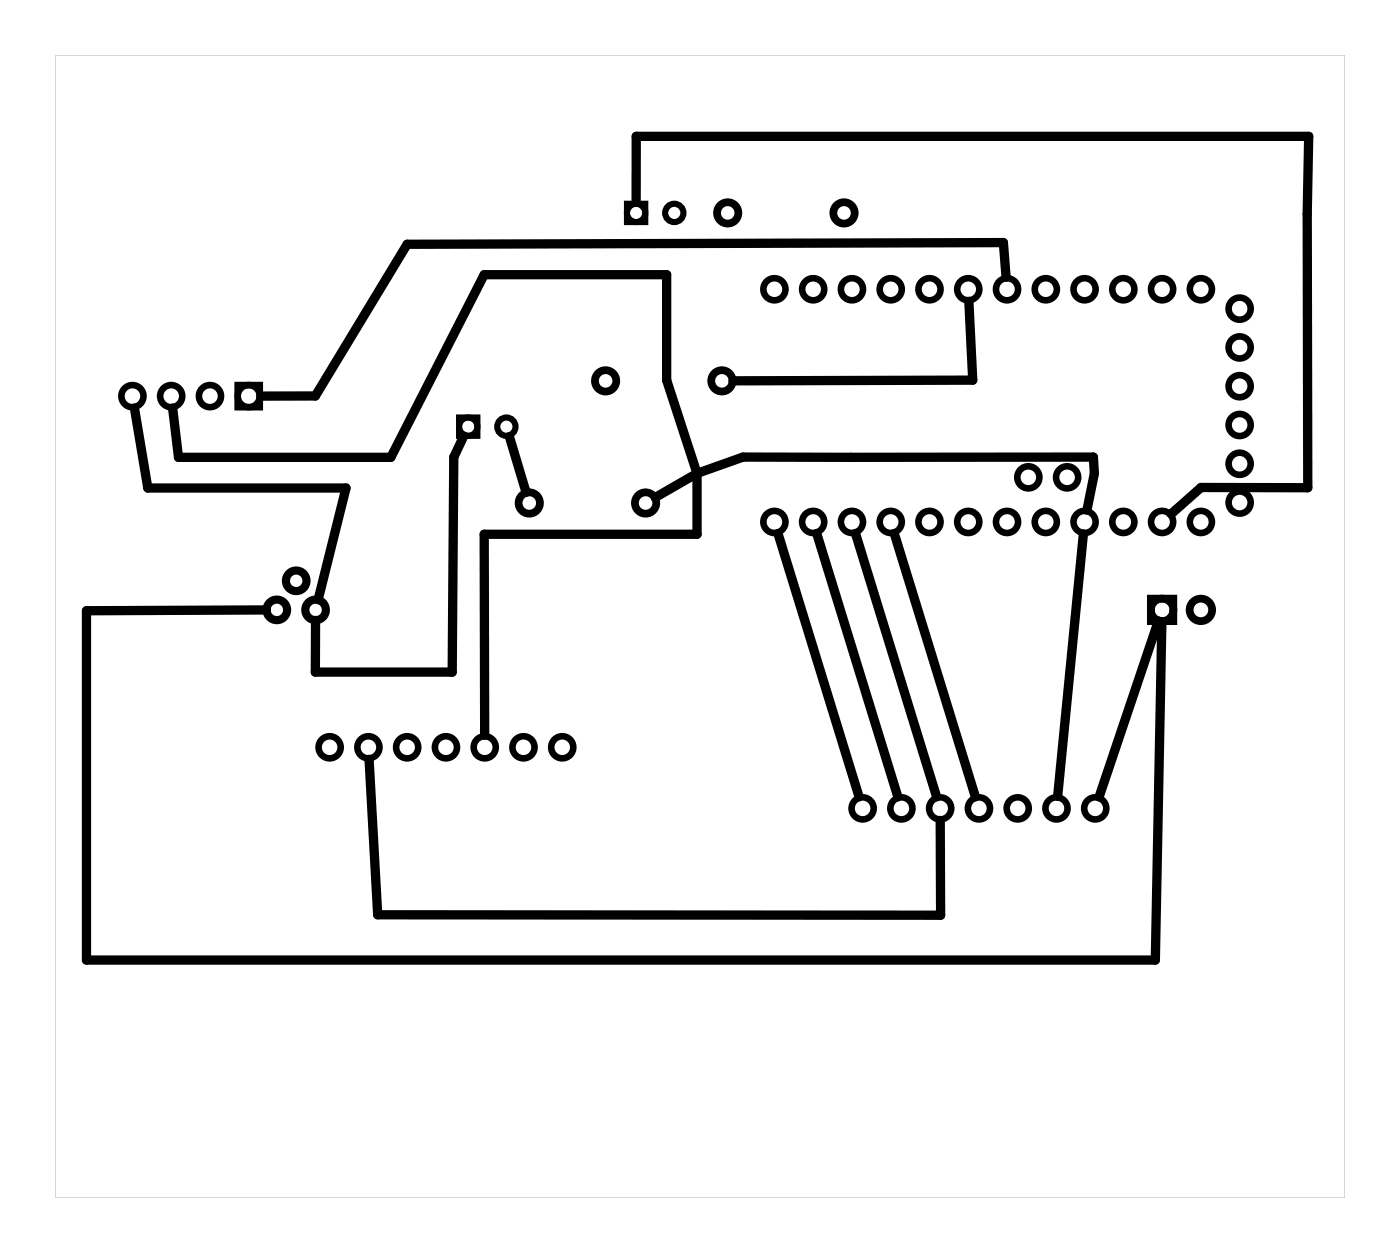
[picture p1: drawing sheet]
<svg xmlns="http://www.w3.org/2000/svg" width="92mm" height="82mm" viewBox="0 0 92 82" stroke-linecap="round" stroke-linejoin="round" font-family="sans-serif">
<path d="M3.6 3.6h84.5v74.8h-84.5zM3.6 3.6v74.8h84.5v-74.8z" fill="#000"/>
<g fill="none" stroke="#000" stroke-width=".43">
<path d="M15.6 25.2h1.4v1.5h-1.4z"/>
<circle cx="50.7" cy="18.9" r=".72"/>
<circle cx="53.3" cy="18.9" r=".72"/>
<circle cx="55.8" cy="18.9" r=".72"/>
<circle cx="58.4" cy="18.9" r=".72"/>
<circle cx="60.9" cy="18.9" r=".72"/>
<circle cx="63.4" cy="18.9" r=".72"/>
<circle cx="66" cy="18.9" r=".72"/>
<circle cx="68.5" cy="18.9" r=".72"/>
<circle cx="71.1" cy="18.9" r=".72"/>
<circle cx="73.6" cy="18.9" r=".72"/>
<circle cx="76.1" cy="18.9" r=".72"/>
<circle cx="78.7" cy="18.9" r=".72"/>
<circle cx="8.7" cy="25.9" r=".72"/>
<circle cx="11.2" cy="25.9" r=".72"/>
<circle cx="13.8" cy="25.9" r=".72"/>
<circle cx="16.3" cy="25.9" r=".72"/>
<circle cx="50.7" cy="34.2" r=".72"/>
<circle cx="53.3" cy="34.2" r=".72"/>
<circle cx="55.8" cy="34.2" r=".72"/>
<circle cx="58.4" cy="34.2" r=".72"/>
<circle cx="60.9" cy="34.2" r=".72"/>
<circle cx="63.4" cy="34.2" r=".72"/>
<circle cx="66" cy="34.2" r=".72"/>
<circle cx="67.4" cy="31.3" r=".72"/>
<circle cx="68.5" cy="34.2" r=".72"/>
<circle cx="69.9" cy="31.3" r=".72"/>
<circle cx="71.1" cy="34.2" r=".72"/>
<circle cx="73.6" cy="34.2" r=".72"/>
<circle cx="76.1" cy="34.2" r=".72"/>
<circle cx="78.7" cy="34.2" r=".72"/>
<circle cx="81.2" cy="20.2" r=".72"/>
<circle cx="81.2" cy="22.8" r=".72"/>
<circle cx="81.2" cy="30.4" r=".72"/>
<circle cx="81.2" cy="32.9" r=".72"/>
<circle cx="81.2" cy="25.3" r=".72"/>
<circle cx="81.2" cy="27.8" r=".72"/>
<circle cx="21.6" cy="48.9" r=".72"/>
<circle cx="24.1" cy="48.9" r=".72"/>
<circle cx="26.7" cy="48.9" r=".72"/>
<circle cx="29.2" cy="48.9" r=".72"/>
<circle cx="31.8" cy="48.9" r=".72"/>
<circle cx="34.3" cy="48.9" r=".72"/>
<circle cx="36.8" cy="48.9" r=".72"/>
<circle cx="56.5" cy="52.9" r=".72"/>
<circle cx="59.1" cy="52.9" r=".72"/>
<circle cx="61.6" cy="52.9" r=".72"/>
<circle cx="64.1" cy="52.9" r=".72"/>
<circle cx="66.7" cy="52.9" r=".72"/>
<circle cx="69.2" cy="52.9" r=".72"/>
<circle cx="71.8" cy="52.9" r=".72"/>
</g>
<g fill="none" stroke="#000" stroke-width=".51">
<path d="M75.4 39.2h1.5v1.5h-1.5z"/>
<circle cx="47.7" cy="13.9" r=".7"/>
<circle cx="55.3" cy="13.9" r=".7"/>
<circle cx="34.7" cy="32.9" r=".7"/>
<circle cx="39.7" cy="24.9" r=".7"/>
<circle cx="42.3" cy="32.9" r=".7"/>
<circle cx="47.3" cy="24.9" r=".7"/>
<circle cx="76.1" cy="39.9" r=".74"/>
<circle cx="78.7" cy="39.9" r=".74"/>
</g>
<g fill="none" stroke="#000" stroke-width=".53">
<circle cx="18.1" cy="39.9" r=".67"/>
<circle cx="19.4" cy="38" r=".67"/>
<circle cx="20.7" cy="39.9" r=".67"/>
</g>
<g fill="none" stroke="#000" stroke-width=".4">
<path d="M41.1 13.3h1.2v1.2h-1.2zM30.1 27.3h1.2v1.2h-1.2z"/>
<circle cx="41.7" cy="13.9" r=".6"/>
<circle cx="44.2" cy="13.9" r=".6"/>
<circle cx="30.7" cy="27.9" r=".6"/>
<circle cx="33.2" cy="27.9" r=".6"/>
</g>
<g fill="none" stroke="#000" stroke-width=".61">
<path d="M41.7 13.3v-4.4h44l-.1 5.1 .1 17.9h-7l-2 1.8M63.5 19.7l.2 5.2h-15.7M65.9 18.2l-.2-2.3-39 .1-6 9.9h-3.6M8.8 26.7l.9 5.3h13l-1.9 7.3M11.3 26.7l.4 3.3h13.9l6.1-12h12v6.9l2 6.1M17.4 39.9l-11.7 .1v22.9h70l.4-22.2M30.4 28.6l-.7 1.3-.1 14.1h-8.9v-3.4M33.4 28.6l1.1 3.6M45.7 31l3-1.1h22.9l.1 1.1-.5 2.4M45.7 31v4h-14l.1 13.2M45.7 31l-2.8 1.6M51 34.9l5.3 17.3"/>
<path d="M53.5 34.9l5.3 17.3M56 34.9l5.4 17.3M58.6 34.9l5.3 17.3M71 35l-1.7 17.2M24.2 49.7l.5 10.2h36.9v-6.2M75.9 40.7l-3.9 11.5"/>
</g>
</svg>
